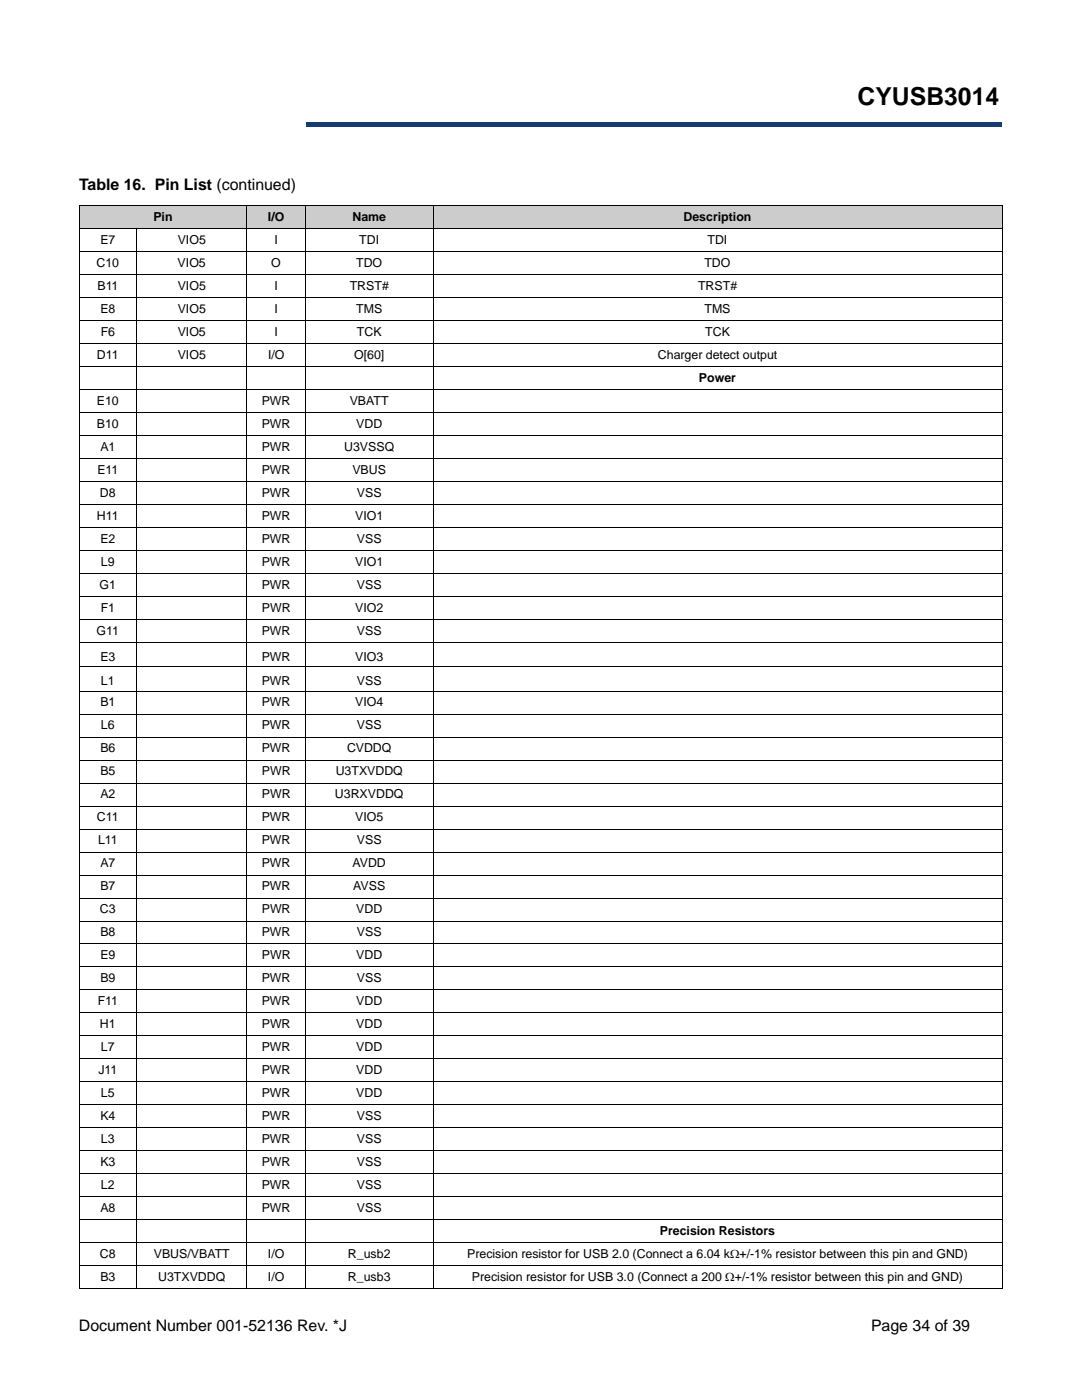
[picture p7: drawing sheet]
<svg xmlns="http://www.w3.org/2000/svg" width="216mm" height="279mm" viewBox="0 0 216 279" stroke-linecap="round" stroke-linejoin="round" font-family="sans-serif">
<defs><g id="words">
<text font-size="4.9" x="171.1" y="20.9">CYUSB3014</text>
<g font-size="3.2">
<text x="15.8" y="37.9">Table 16. Pin List (continued)</text>
<text x="15.7" y="265.6">Document Number 001-52136 Rev. *J</text>
<text x="173.8" y="265.6">Page 34 of 39</text>
</g>
<g font-size="2.5">
<text x="30.6" y="44.1">Pin</text>
<text x="53.5" y="44.1">I/O</text>
<text x="70.3" y="44.1">Name</text>
<text x="136.4" y="44.1">Description</text>
<text x="19.3" y="53.3">C10</text>
<text x="20" y="48.7">E7</text>
<text x="35.4" y="53.3">VIO5</text>
<text x="35.5" y="48.7">VIO5</text>
<text x="54.1" y="53.3">O</text>
<text x="54.8" y="48.7">I</text>
<text x="71.1" y="53.3">TDO</text>
<text x="71.7" y="48.7">TDI</text>
<text x="140.6" y="53.3">TDO</text>
<text x="141.2" y="48.7">TDI</text>
<text x="19.4" y="57.9">B11</text>
<text x="35.5" y="57.9">VIO5</text>
<text x="54.8" y="57.9">I</text>
<text x="69.8" y="57.9">TRST#</text>
<text x="139.3" y="57.9">TRST#</text>
<text x="20" y="62.5">E8</text>
<text x="35.5" y="62.5">VIO5</text>
<text x="54.8" y="62.5">I</text>
<text x="71.1" y="62.5">TMS</text>
<text x="140.6" y="62.5">TMS</text>
<text x="19.3" y="71.6">D11</text>
<text x="20.1" y="67.1">F6</text>
<text x="35.5" y="67.1">VIO5</text>
<text x="35.5" y="71.6">VIO5</text>
<text x="53.5" y="71.6">I/O</text>
<text x="54.8" y="67.1">I</text>
<text x="70.7" y="71.6">O[60]</text>
<text x="71.2" y="67.1">TCK</text>
<text x="131.3" y="71.6">Charger detect output</text>
<text x="140.7" y="67.1">TCK</text>
<text x="139.5" y="76.2">Power</text>
<text x="19.3" y="80.8">E10</text>
<text x="52.2" y="80.8">PWR</text>
<text x="69.8" y="80.8">VBATT</text>
<text x="19.3" y="85.4">B10</text>
<text x="20" y="90">A1</text>
<text x="52.2" y="85.4">PWR</text>
<text x="52.2" y="90">PWR</text>
<text x="68.7" y="90">U3VSSQ</text>
<text x="71.1" y="85.4">VDD</text>
<text x="19.4" y="94.6">E11</text>
<text x="52.2" y="94.6">PWR</text>
<text x="70.3" y="94.6">VBUS</text>
<text x="19.9" y="99.1">D8</text>
<text x="52.2" y="99.1">PWR</text>
<text x="71.2" y="99.1">VSS</text>
<text x="19.3" y="103.7">H11</text>
<text x="52.2" y="103.7">PWR</text>
<text x="70.9" y="103.7">VIO1</text>
<text x="20" y="108.3">E2</text>
<text x="20.2" y="112.9">L9</text>
<text x="52.2" y="112.9">PWR</text>
<text x="52.2" y="108.3">PWR</text>
<text x="70.9" y="112.9">VIO1</text>
<text x="71.2" y="108.3">VSS</text>
<text x="19.9" y="117.5">G1</text>
<text x="52.2" y="117.5">PWR</text>
<text x="71.2" y="117.5">VSS</text>
<text x="20.1" y="122.1">F1</text>
<text x="52.2" y="122.1">PWR</text>
<text x="70.9" y="122.1">VIO2</text>
<text x="19.3" y="126.7">G11</text>
<text x="20" y="131.8">E3</text>
<text x="52.2" y="126.7">PWR</text>
<text x="52.2" y="131.8">PWR</text>
<text x="70.9" y="131.8">VIO3</text>
<text x="71.2" y="126.7">VSS</text>
<text x="20.2" y="136.7">L1</text>
<text x="52.2" y="136.7">PWR</text>
<text x="71.2" y="136.7">VSS</text>
<text x="20" y="141">B1</text>
<text x="52.2" y="141">PWR</text>
<text x="70.9" y="141">VIO4</text>
<text x="20.2" y="145.6">L6</text>
<text x="52.2" y="145.6">PWR</text>
<text x="71.2" y="145.6">VSS</text>
<text x="20" y="150.2">B6</text>
<text x="20" y="154.7">B5</text>
<text x="52.2" y="150.2">PWR</text>
<text x="52.2" y="154.7">PWR</text>
<text x="67" y="154.7">U3TXVDDQ</text>
<text x="69.2" y="150.2">CVDDQ</text>
<text x="20" y="159.3">A2</text>
<text x="52.2" y="159.3">PWR</text>
<text x="66.8" y="159.3">U3RXVDDQ</text>
<text x="19.3" y="163.9">C11</text>
<text x="52.2" y="163.9">PWR</text>
<text x="70.9" y="163.9">VIO5</text>
<text x="19.6" y="168.5">L11</text>
<text x="20" y="173.1">A7</text>
<text x="52.2" y="168.5">PWR</text>
<text x="52.2" y="173.1">PWR</text>
<text x="70.3" y="173.1">AVDD</text>
<text x="71.2" y="168.5">VSS</text>
<text x="20" y="177.7">B7</text>
<text x="52.2" y="177.7">PWR</text>
<text x="70.5" y="177.7">AVSS</text>
<text x="19.9" y="182.3">C3</text>
<text x="52.2" y="182.3">PWR</text>
<text x="71.1" y="182.3">VDD</text>
<text x="20" y="186.9">B8</text>
<text x="20" y="191.5">E9</text>
<text x="52.2" y="186.9">PWR</text>
<text x="52.2" y="191.5">PWR</text>
<text x="71.1" y="191.5">VDD</text>
<text x="71.2" y="186.9">VSS</text>
<text x="20" y="196">B9</text>
<text x="52.2" y="196">PWR</text>
<text x="71.2" y="196">VSS</text>
<text x="19.5" y="200.6">F11</text>
<text x="52.2" y="200.6">PWR</text>
<text x="71.1" y="200.6">VDD</text>
<text x="19.9" y="205.2">H1</text>
<text x="20.2" y="209.8">L7</text>
<text x="52.2" y="209.8">PWR</text>
<text x="52.2" y="205.2">PWR</text>
<text x="71.1" y="209.8">VDD</text>
<text x="71.1" y="205.2">VDD</text>
<text x="19.6" y="214.4">J11</text>
<text x="52.2" y="214.4">PWR</text>
<text x="71.1" y="214.4">VDD</text>
<text x="20.2" y="219">L5</text>
<text x="52.2" y="219">PWR</text>
<text x="71.1" y="219">VDD</text>
<text x="20" y="223.5">K4</text>
<text x="52.2" y="223.5">PWR</text>
<text x="71.2" y="223.5">VSS</text>
<text x="20" y="232.7">K3</text>
<text x="20.2" y="228.1">L3</text>
<text x="52.2" y="232.7">PWR</text>
<text x="52.2" y="228.1">PWR</text>
<text x="71.2" y="232.7">VSS</text>
<text x="71.2" y="228.1">VSS</text>
<text x="20.2" y="237.3">L2</text>
<text x="52.2" y="237.3">PWR</text>
<text x="71.2" y="237.3">VSS</text>
<text x="20" y="241.9">A8</text>
<text x="52.2" y="241.9">PWR</text>
<text x="71.2" y="241.9">VSS</text>
<text x="19.9" y="251.1">C8</text>
<text x="30.7" y="251.1">VBUS/VBATT</text>
<text x="53.5" y="251.1">I/O</text>
<text x="69.4" y="251.1">R_usb2</text>
<text x="93.2" y="251.1">Precision resistor for USB 2.0 (Connect a 6.04 kΩ+/-1% resistor between this pin and GND)</text>
<text x="131.7" y="246.5">Precision Resistors</text>
<text x="20" y="255.7">B3</text>
<text x="31.6" y="255.7">U3TXVDDQ</text>
<text x="53.5" y="255.7">I/O</text>
<text x="69.4" y="255.7">R_usb3</text>
<text x="94.2" y="255.7">Precision resistor for USB 3.0 (Connect a 200 Ω+/-1% resistor between this pin and GND)</text>
</g>
</g></defs>
<path d="M61 24.4h138.8v.9h-138.8z" fill="#163b71"/>
<path d="M61 24.4h138.9" fill="none" stroke="#163b71" stroke-width=".2"/>
<path d="M199.7 24.4h.2v1h-.2z" fill="#163b71"/>
<path d="M61 25.3h138.8" fill="none" stroke="#163b71" stroke-width=".2"/>
<path d="M61 24.3h.1v1h-.1z" fill="#163b71"/>
<path d="M15.8 8.6h45.2v18h-45.2z" fill="#fff"/>
<g fill="#ccc">
<path d="M15.8 41.1h33.5v4.5h-33.5z"/>
<path d="M49.3 41.1h11.6v4.5h-11.6z"/>
<path d="M60.9 41.1h25.5v4.5h-25.5z"/>
<path d="M86.4 41.1h113.5v4.5h-113.5z"/>
</g>
<g fill="none" stroke="#000" stroke-width=".2">
<path d="M15.7 41.1h184.3M15.7 45.6h184.3M15.7 50.2h184.3M15.7 54.8h184.3M15.7 59.4h184.3M15.8 41.1v216M27.3 45.6v211.7M49.3 41v216.3M60.9 41v216.3M86.4 41v216.3M199.9 41.1v216M15.7 64h184.3"/>
<path d="M15.7 68.6h184.3M15.7 73.2h184.3M15.7 77.7h184.3M15.7 82.3h184.3M15.7 86.9h184.3M15.7 91.5h184.3M15.7 96.1h184.3M15.7 100.7h184.3M15.7 105.3h184.3M15.7 109.9h184.3M15.7 114.4h184.3M15.7 119h184.3"/>
<path d="M15.7 123.6h184.3M15.7 128.2h184.3M15.7 133.1h184.3M15.7 137.9h184.3M15.7 142.5h184.3M15.7 147.1h184.3M15.7 151.7h184.3M15.7 156.3h184.3M15.7 160.9h184.3M15.7 165.5h184.3M15.7 170.1h184.3M15.7 174.6h184.3"/>
<path d="M15.7 179.2h184.3M15.7 183.8h184.3M15.7 188.4h184.3M15.7 193h184.3M15.7 197.6h184.3M15.7 202.1h184.3M15.7 206.7h184.3M15.7 211.3h184.3M15.7 215.9h184.3M15.7 220.5h184.3M15.7 225.1h184.3M15.7 229.7h184.3"/>
<path d="M15.7 234.3h184.3M15.7 238.8h184.3M15.7 243.4h184.3M15.7 248h184.3M15.7 252.6h184.3M15.7 257.2h184.3"/>
</g>
<use href="#words"/>
</svg>
